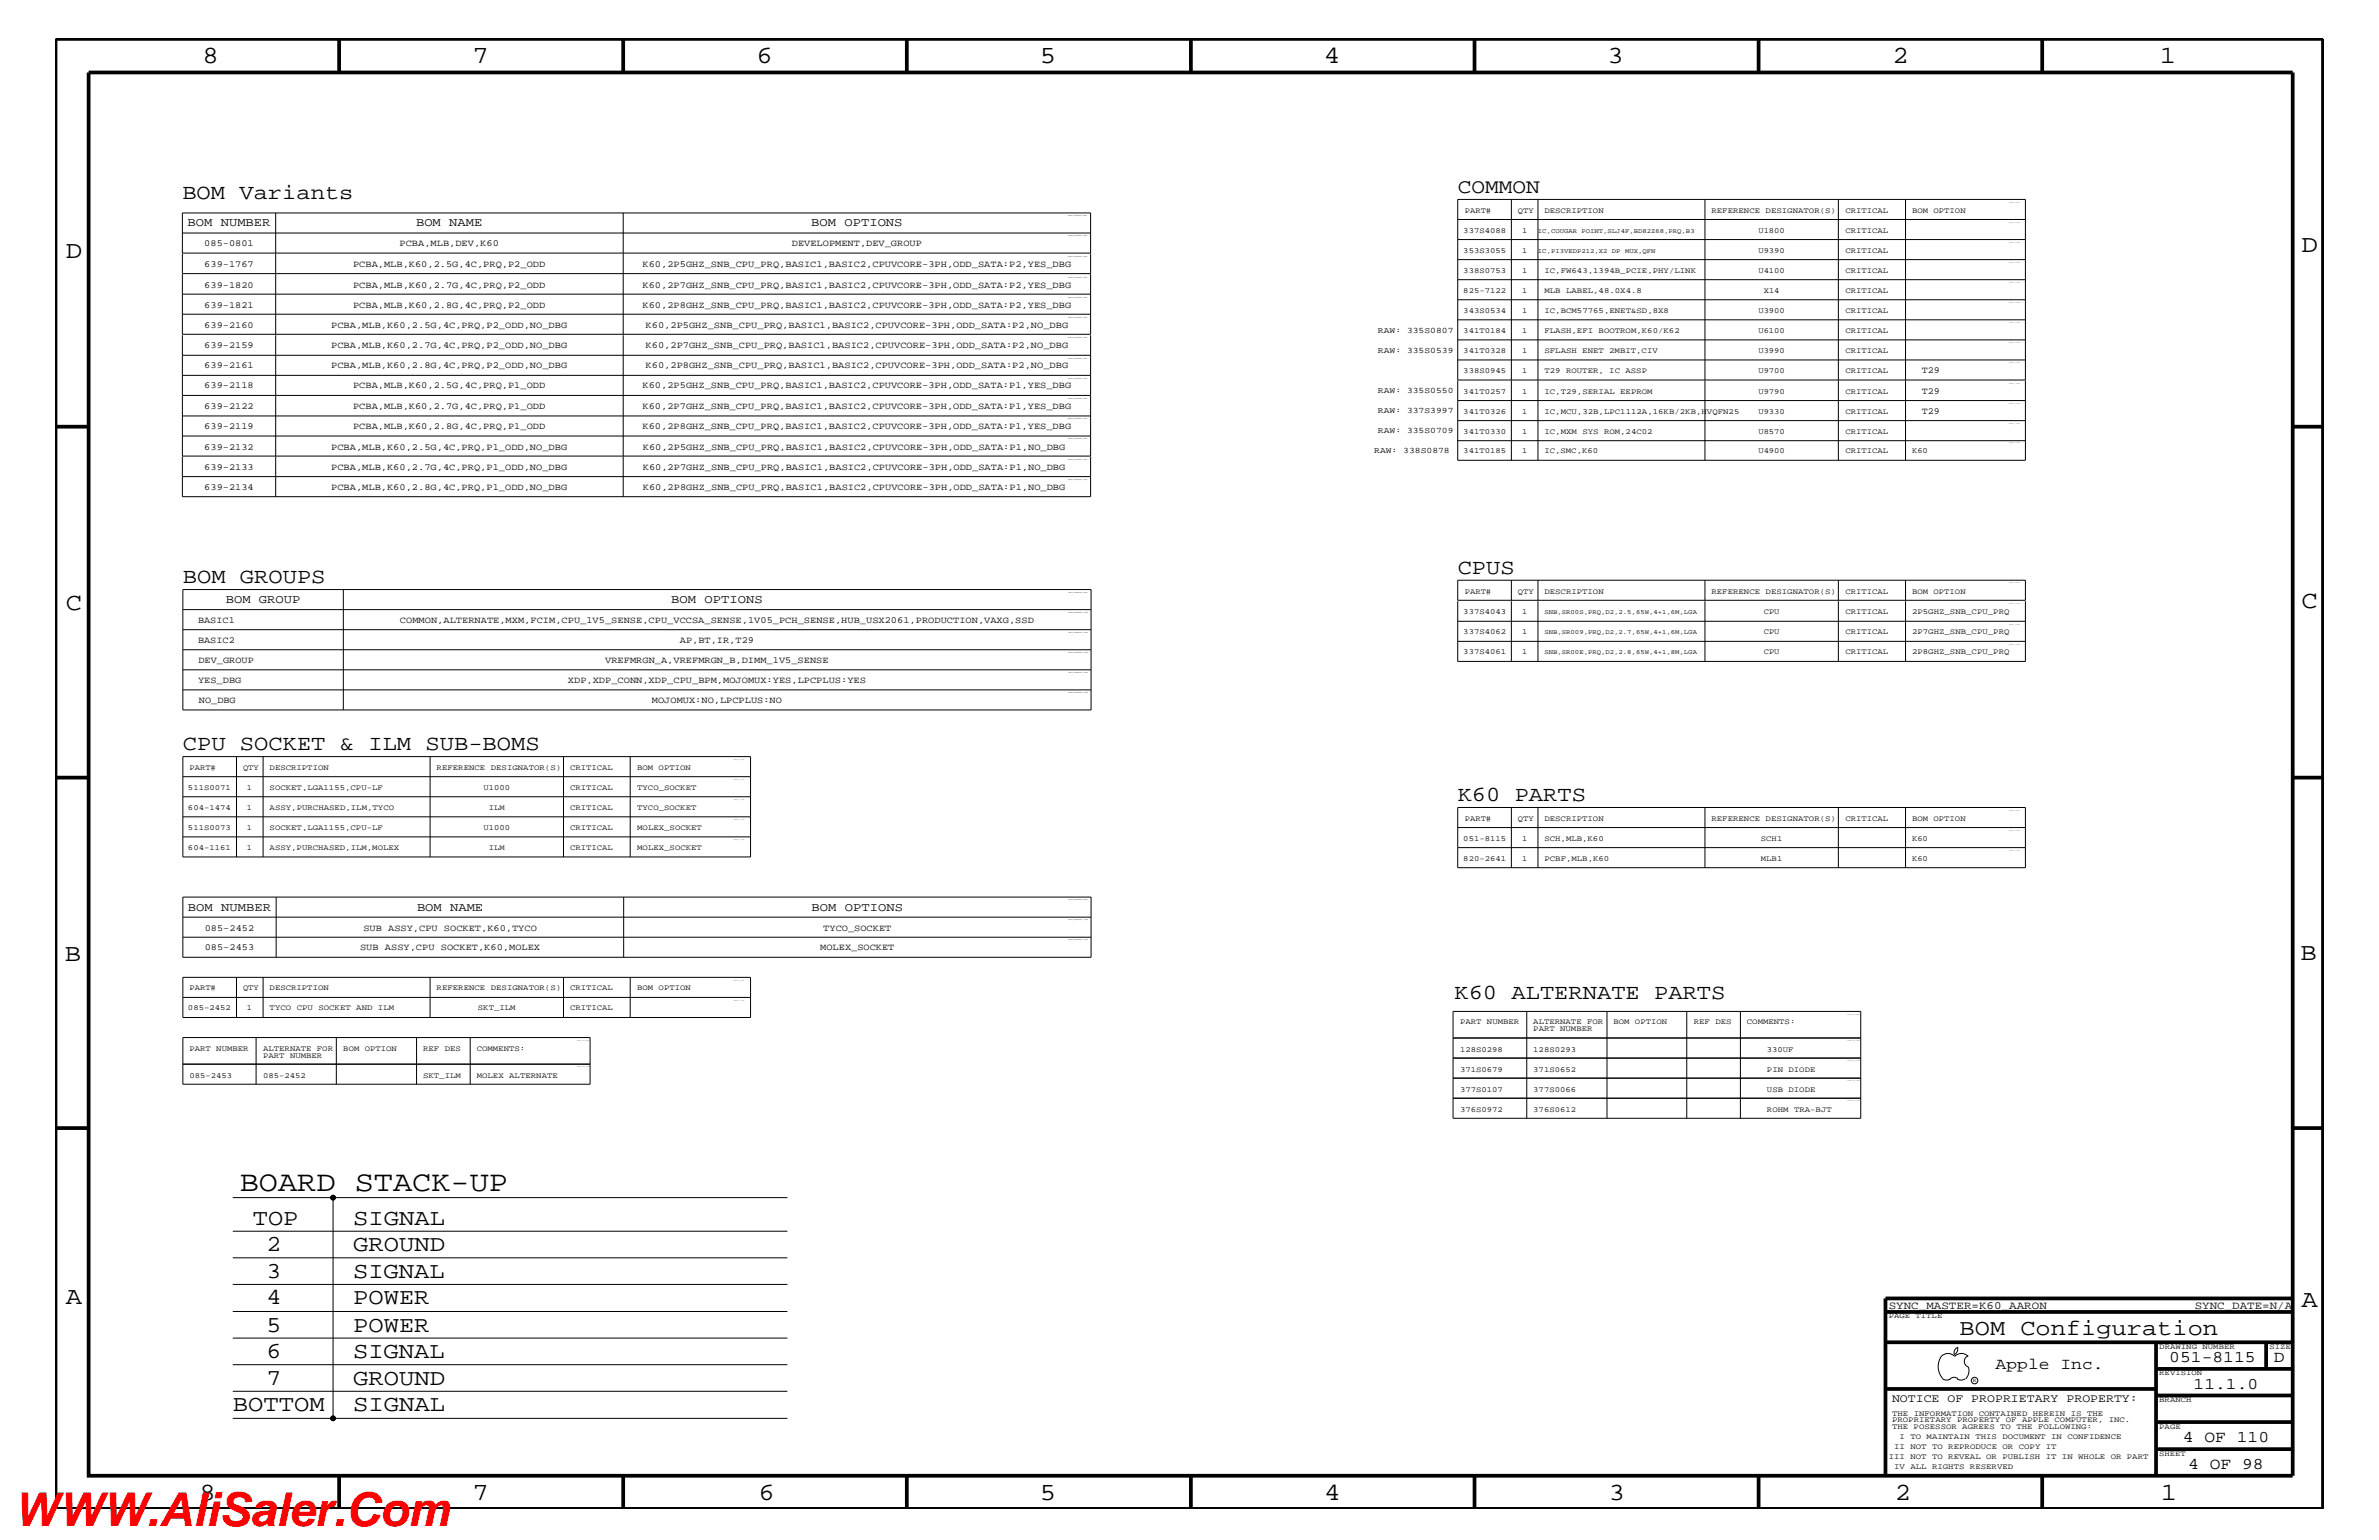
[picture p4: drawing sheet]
<svg xmlns="http://www.w3.org/2000/svg" width="432mm" height="279mm" viewBox="0 0 432 279" stroke-linecap="round" stroke-linejoin="round" font-family="sans-serif">
<defs><g id="words">
<text font-size="8.5" fill="#f00" x="2.5" y="276.8">WWW.AliSaler.Com</text>
<text font-size="5.2" x="43.5" y="216.1">BOARD STACK-UP</text>
<g font-size="4.5">
<text x="36.7" y="11.5">8</text>
<text x="85.8" y="11.5">7</text>
<text x="137.3" y="11.5">6</text>
<text x="188.7" y="11.5">5</text>
<text x="240.3" y="11.5">4</text>
<text x="291.8" y="11.5">3</text>
<text x="343.5" y="11.5">2</text>
<text x="392" y="11.5">1</text>
<text x="11.9" y="46.8">D</text>
<text x="417.8" y="45.7">D</text>
<text x="11.9" y="110.6">C</text>
<text x="417.7" y="110.3">C</text>
<text x="11.8" y="174.3">B</text>
<text x="417.6" y="174.2">B</text>
<text x="11.9" y="236.7">A</text>
<text x="417.7" y="237.1">A</text>
<text x="36.2" y="272.1">8</text>
<text x="85.8" y="272.1">7</text>
<text x="137.7" y="272.1">6</text>
<text x="188.7" y="272.1">5</text>
<text x="240.4" y="272.1">4</text>
<text x="292" y="272.1">3</text>
<text x="343.9" y="272.1">2</text>
<text x="392.2" y="272.1">1</text>
</g>
<g font-size="4.1">
<text x="45.9" y="222.2">TOP</text>
<text x="48.3" y="227">2</text>
<text x="64.1" y="227">GROUND</text>
<text x="64.1" y="222.2">SIGNAL</text>
<text x="48.3" y="231.8">3</text>
<text x="64.1" y="231.8">SIGNAL</text>
<text x="48.3" y="236.7">4</text>
<text x="64.1" y="236.7">POWER</text>
<text x="48.3" y="241.6">5</text>
<text x="64.1" y="241.6">POWER</text>
<text x="355.7" y="242.3">BOM Configuration</text>
<text x="48.3" y="246.4">6</text>
<text x="48.3" y="251.2">7</text>
<text x="64.1" y="251.2">GROUND</text>
<text x="64.1" y="246.4">SIGNAL</text>
<text x="42.2" y="256.1">BOTTOM</text>
<text x="64.1" y="256.1">SIGNAL</text>
</g>
<g font-size="3.9">
<text x="33.1" y="36.2">BOM Variants</text>
<text x="33.2" y="105.8">BOM GROUPS</text>
<text x="264.6" y="104.1">CPUS</text>
<text x="33.2" y="136.1">CPU SOCKET &amp; ILM SUB-BOMS</text>
<text x="264.6" y="145.3">K60 PARTS</text>
<text x="264" y="181.2">K60 ALTERNATE PARTS</text>
</g>
<text font-size="3.7" x="264.6" y="35">COMMON</text>
<g font-size="3">
<text x="362.2" y="248.4">Apple Inc.</text>
<text x="393.7" y="247.1">051-8115</text>
<text x="398.1" y="252">11.1.0</text>
<text x="412.7" y="247.1">D</text>
<text x="396.2" y="261.6">4 OF 110</text>
<text x="397.2" y="266.6">4 OF 98</text>
</g>
<g font-size="2.2">
<text x="34" y="41">BOM NUMBER</text>
<text x="75.5" y="41">BOM NAME</text>
<text x="147.2" y="41">BOM OPTIONS</text>
<text x="41" y="109.4">BOM GROUP</text>
<text x="121.8" y="109.4">BOM OPTIONS</text>
<text x="34.1" y="165.2">BOM NUMBER</text>
<text x="75.7" y="165.2">BOM NAME</text>
<text x="147.3" y="165.2">BOM OPTIONS</text>
</g>
<text font-size="2.1" x="343.4" y="254.4">NOTICE OF PROPRIETARY PROPERTY:</text>
<g font-size="2">
<text x="342.8" y="237.4">SYNC_MASTER=K60_AARON</text>
<text x="398.4" y="237.4">SYNC_DATE=N/A</text>
</g>
<g font-size="1.7">
<text x="37.1" y="44.6">085-0801</text>
<text x="72.5" y="44.6">PCBA,MLB,DEV,K60</text>
<text x="143.7" y="44.6">DEVELOPMENT,DEV_GROUP</text>
<text x="37.1" y="52.2">639-1820</text>
<text x="37.1" y="48.5">639-1767</text>
<text x="64.1" y="52.2">PCBA,MLB,K60,2.7G,4C,PRQ,P2_ODD</text>
<text x="64.1" y="48.5">PCBA,MLB,K60,2.5G,4C,PRQ,P2_ODD</text>
<text x="116.6" y="52.2">K60,2P7GHZ_SNB_CPU_PRQ,BASIC1,BASIC2,CPUVCORE-3PH,ODD_SATA:P2,YES_DBG</text>
<text x="116.6" y="48.5">K60,2P5GHZ_SNB_CPU_PRQ,BASIC1,BASIC2,CPUVCORE-3PH,ODD_SATA:P2,YES_DBG</text>
<text x="37.1" y="55.8">639-1821</text>
<text x="37.1" y="59.5">639-2160</text>
<text x="60.1" y="59.5">PCBA,MLB,K60,2.5G,4C,PRQ,P2_ODD,NO_DBG</text>
<text x="64.1" y="55.8">PCBA,MLB,K60,2.8G,4C,PRQ,P2_ODD</text>
<text x="116.6" y="55.8">K60,2P8GHZ_SNB_CPU_PRQ,BASIC1,BASIC2,CPUVCORE-3PH,ODD_SATA:P2,YES_DBG</text>
<text x="117.2" y="59.5">K60,2P5GHZ_SNB_CPU_PRQ,BASIC1,BASIC2,CPUVCORE-3PH,ODD_SATA:P2,NO_DBG</text>
<text x="37.1" y="63.2">639-2159</text>
<text x="60.1" y="63.2">PCBA,MLB,K60,2.7G,4C,PRQ,P2_ODD,NO_DBG</text>
<text x="117.2" y="63.2">K60,2P7GHZ_SNB_CPU_PRQ,BASIC1,BASIC2,CPUVCORE-3PH,ODD_SATA:P2,NO_DBG</text>
<text x="37.1" y="70.5">639-2118</text>
<text x="37.1" y="66.8">639-2161</text>
<text x="60.1" y="66.8">PCBA,MLB,K60,2.8G,4C,PRQ,P2_ODD,NO_DBG</text>
<text x="64.1" y="70.5">PCBA,MLB,K60,2.5G,4C,PRQ,P1_ODD</text>
<text x="116.6" y="70.5">K60,2P5GHZ_SNB_CPU_PRQ,BASIC1,BASIC2,CPUVCORE-3PH,ODD_SATA:P1,YES_DBG</text>
<text x="117.2" y="66.8">K60,2P8GHZ_SNB_CPU_PRQ,BASIC1,BASIC2,CPUVCORE-3PH,ODD_SATA:P2,NO_DBG</text>
<text x="348.8" y="67.7">T29</text>
<text x="348.8" y="71.5">T29</text>
<text x="37.1" y="74.3">639-2122</text>
<text x="37.1" y="77.9">639-2119</text>
<text x="64.1" y="74.3">PCBA,MLB,K60,2.7G,4C,PRQ,P1_ODD</text>
<text x="64.1" y="77.9">PCBA,MLB,K60,2.8G,4C,PRQ,P1_ODD</text>
<text x="116.6" y="74.3">K60,2P7GHZ_SNB_CPU_PRQ,BASIC1,BASIC2,CPUVCORE-3PH,ODD_SATA:P1,YES_DBG</text>
<text x="116.6" y="77.9">K60,2P8GHZ_SNB_CPU_PRQ,BASIC1,BASIC2,CPUVCORE-3PH,ODD_SATA:P1,YES_DBG</text>
<text x="348.8" y="75.1">T29</text>
<text x="37.1" y="81.6">639-2132</text>
<text x="60.1" y="81.6">PCBA,MLB,K60,2.5G,4C,PRQ,P1_ODD,NO_DBG</text>
<text x="116.7" y="81.6">K60,2P5GHZ_SNB_CPU_PRQ,BASIC1,BASIC2,CPUVCORE-3PH,ODD_SATA:P1,NO_DBG</text>
<text x="37.1" y="85.3">639-2133</text>
<text x="37.1" y="88.9">639-2134</text>
<text x="60.1" y="85.3">PCBA,MLB,K60,2.7G,4C,PRQ,P1_ODD,NO_DBG</text>
<text x="60.1" y="88.9">PCBA,MLB,K60,2.8G,4C,PRQ,P1_ODD,NO_DBG</text>
<text x="116.7" y="85.3">K60,2P7GHZ_SNB_CPU_PRQ,BASIC1,BASIC2,CPUVCORE-3PH,ODD_SATA:P1,NO_DBG</text>
<text x="116.7" y="88.9">K60,2P8GHZ_SNB_CPU_PRQ,BASIC1,BASIC2,CPUVCORE-3PH,ODD_SATA:P1,NO_DBG</text>
<text x="35.9" y="113.1">BASIC1</text>
<text x="72.6" y="113.1">COMMON,ALTERNATE,MXM,FCIM,CPU_1V5_SENSE,CPU_VCCSA_SENSE,1V05_PCH_SENSE,HUB_USX2061,PRODUCTION,VAXG,SSD</text>
<text x="35.9" y="116.7">BASIC2</text>
<text x="123.4" y="116.7">AP,BT,IR,T29</text>
<text x="35.9" y="124">YES_DBG</text>
<text x="36" y="120.3">DEV_GROUP</text>
<text x="103.1" y="124">XDP,XDP_CONN,XDP_CPU_BPM,MOJOMUX:YES,LPCPLUS:YES</text>
<text x="109.9" y="120.3">VREFMRGN_A,VREFMRGN_B,DIMM_1V5_SENSE</text>
<text x="36.1" y="127.6">NO_DBG</text>
<text x="118.3" y="127.6">MOJOMUX:NO,LPCPLUS:NO</text>
<text x="37.2" y="168.9">085-2452</text>
<text x="37.2" y="172.4">085-2453</text>
<text x="65.4" y="172.4">SUB ASSY,CPU SOCKET,K60,MOLEX</text>
<text x="66" y="168.9">SUB ASSY,CPU SOCKET,K60,TYCO</text>
<text x="148.9" y="172.4">MOLEX_SOCKET</text>
<text x="149.4" y="168.9">TYCO_SOCKET</text>
</g>
<g font-size="1.5">
<text x="250.1" y="64">RAW: 335S0539</text>
<text x="250.1" y="60.4">RAW: 335S0807</text>
<text x="250.1" y="71.3">RAW: 335S0550</text>
<text x="250.1" y="75">RAW: 337S3997</text>
<text x="249.4" y="82.2">RAW: 338S0878</text>
<text x="250.1" y="78.6">RAW: 335S0709</text>
</g>
<g font-size="1.4">
<text x="265.9" y="38.6">PART#</text>
<text x="275.5" y="38.6">QTY</text>
<text x="280.3" y="38.6">DESCRIPTION</text>
<text x="310.6" y="38.6">REFERENCE DESIGNATOR(S)</text>
<text x="334.9" y="38.6">CRITICAL</text>
<text x="347" y="38.6">BOM OPTION</text>
<text x="265.6" y="45.9">353S3055</text>
<text x="265.6" y="42.3">337S4088</text>
<text x="276.3" y="45.9">1</text>
<text x="276.3" y="42.3">1</text>
<text x="319.2" y="45.9">U9390</text>
<text x="319.2" y="42.3">U1800</text>
<text x="334.9" y="45.9">CRITICAL</text>
<text x="334.9" y="42.3">CRITICAL</text>
<text x="265.6" y="53.2">825-7122</text>
<text x="265.6" y="49.6">338S0753</text>
<text x="276.3" y="53.2">1</text>
<text x="276.3" y="49.6">1</text>
<text x="280.3" y="53.2">MLB LABEL,48.0X4.8</text>
<text x="280.3" y="49.6">IC,FW643,1394B_PCIE,PHY/LINK</text>
<text x="319.2" y="49.6">U4100</text>
<text x="320.1" y="53.2">X14</text>
<text x="334.9" y="53.2">CRITICAL</text>
<text x="334.9" y="49.6">CRITICAL</text>
<text x="265.6" y="56.8">343S0534</text>
<text x="276.3" y="56.8">1</text>
<text x="280.3" y="56.8">IC,BCM57765,ENET&amp;SD,8X8</text>
<text x="319.2" y="56.8">U3900</text>
<text x="334.9" y="56.8">CRITICAL</text>
<text x="265.6" y="60.4">341T0184</text>
<text x="265.6" y="64">341T0328</text>
<text x="276.3" y="60.4">1</text>
<text x="276.3" y="64">1</text>
<text x="280.3" y="60.4">FLASH,EFI BOOTROM,K60/K62</text>
<text x="280.3" y="64">SFLASH ENET 2MBIT,CIV</text>
<text x="319.2" y="60.4">U6100</text>
<text x="319.2" y="64">U3990</text>
<text x="334.9" y="60.4">CRITICAL</text>
<text x="334.9" y="64">CRITICAL</text>
<text x="265.6" y="67.7">338S0945</text>
<text x="265.6" y="71.5">341T0257</text>
<text x="276.3" y="67.7">1</text>
<text x="276.3" y="71.5">1</text>
<text x="280.3" y="67.7">T29 ROUTER, IC ASSP</text>
<text x="280.3" y="71.5">IC,T29,SERIAL EEPROM</text>
<text x="319.2" y="67.7">U9700</text>
<text x="319.2" y="71.5">U9790</text>
<text x="334.9" y="67.7">CRITICAL</text>
<text x="334.9" y="71.5">CRITICAL</text>
<text x="265.6" y="75.1">341T0326</text>
<text x="276.3" y="75.1">1</text>
<text x="280.3" y="75.1">IC,MCU,32B,LPC1112A,16KB/2KB,HVQFN25</text>
<text x="319.2" y="75.1">U9330</text>
<text x="334.9" y="75.1">CRITICAL</text>
<text x="265.6" y="78.8">341T0330</text>
<text x="265.6" y="82.2">341T0185</text>
<text x="276.3" y="78.8">1</text>
<text x="276.3" y="82.2">1</text>
<text x="280.3" y="82.2">IC,SMC,K60</text>
<text x="280.3" y="78.8">IC,MXM SYS ROM,24C02</text>
<text x="319.2" y="78.8">U8570</text>
<text x="319.2" y="82.2">U4900</text>
<text x="334.9" y="78.8">CRITICAL</text>
<text x="334.9" y="82.2">CRITICAL</text>
<text x="347" y="82.2">K60</text>
<text x="265.9" y="107.7">PART#</text>
<text x="275.5" y="107.7">QTY</text>
<text x="280.3" y="107.7">DESCRIPTION</text>
<text x="310.6" y="107.7">REFERENCE DESIGNATOR(S)</text>
<text x="334.9" y="107.7">CRITICAL</text>
<text x="347" y="107.7">BOM OPTION</text>
<text x="265.6" y="111.4">337S4043</text>
<text x="276.3" y="111.4">1</text>
<text x="320.1" y="111.4">CPU</text>
<text x="334.9" y="111.4">CRITICAL</text>
<text x="347" y="111.4">2P5GHZ_SNB_CPU_PRQ</text>
<text x="265.6" y="115.1">337S4062</text>
<text x="265.6" y="118.7">337S4061</text>
<text x="276.3" y="115.1">1</text>
<text x="276.3" y="118.7">1</text>
<text x="320.1" y="115.1">CPU</text>
<text x="320.1" y="118.7">CPU</text>
<text x="334.9" y="115.1">CRITICAL</text>
<text x="334.9" y="118.7">CRITICAL</text>
<text x="347" y="115.1">2P7GHZ_SNB_CPU_PRQ</text>
<text x="347" y="118.7">2P8GHZ_SNB_CPU_PRQ</text>
<text x="34.1" y="143.4">511S0071</text>
<text x="34.4" y="139.7">PART#</text>
<text x="44.1" y="139.7">QTY</text>
<text x="44.8" y="143.4">1</text>
<text x="48.9" y="139.7">DESCRIPTION</text>
<text x="48.9" y="143.4">SOCKET,LGA1155,CPU-LF</text>
<text x="79.2" y="139.7">REFERENCE DESIGNATOR(S)</text>
<text x="87.8" y="143.4">U1000</text>
<text x="103.5" y="139.7">CRITICAL</text>
<text x="103.5" y="143.4">CRITICAL</text>
<text x="115.7" y="143.4">TYCO_SOCKET</text>
<text x="115.7" y="139.7">BOM OPTION</text>
<text x="34.1" y="147">604-1474</text>
<text x="44.8" y="147">1</text>
<text x="48.9" y="147">ASSY,PURCHASED,ILM,TYCO</text>
<text x="88.7" y="147">ILM</text>
<text x="103.5" y="147">CRITICAL</text>
<text x="115.7" y="147">TYCO_SOCKET</text>
<text x="265.9" y="149">PART#</text>
<text x="275.5" y="149">QTY</text>
<text x="280.3" y="149">DESCRIPTION</text>
<text x="310.6" y="149">REFERENCE DESIGNATOR(S)</text>
<text x="334.9" y="149">CRITICAL</text>
<text x="347" y="149">BOM OPTION</text>
<text x="34.1" y="150.7">511S0073</text>
<text x="34.1" y="154.3">604-1161</text>
<text x="44.8" y="150.7">1</text>
<text x="44.8" y="154.3">1</text>
<text x="48.9" y="150.7">SOCKET,LGA1155,CPU-LF</text>
<text x="48.9" y="154.3">ASSY,PURCHASED,ILM,MOLEX</text>
<text x="87.8" y="150.7">U1000</text>
<text x="88.7" y="154.3">ILM</text>
<text x="103.5" y="150.7">CRITICAL</text>
<text x="103.5" y="154.3">CRITICAL</text>
<text x="115.7" y="150.7">MOLEX_SOCKET</text>
<text x="115.7" y="154.3">MOLEX_SOCKET</text>
<text x="265.6" y="152.6">051-8115</text>
<text x="276.3" y="152.6">1</text>
<text x="280.3" y="152.6">SCH,MLB,K60</text>
<text x="319.6" y="152.6">SCH1</text>
<text x="347" y="152.6">K60</text>
<text x="265.6" y="156.2">820-2641</text>
<text x="276.3" y="156.2">1</text>
<text x="280.3" y="156.2">PCBF,MLB,K60</text>
<text x="319.6" y="156.2">MLB1</text>
<text x="347" y="156.2">K60</text>
<text x="34.4" y="179.7">PART#</text>
<text x="44.1" y="179.7">QTY</text>
<text x="48.9" y="179.7">DESCRIPTION</text>
<text x="79.2" y="179.7">REFERENCE DESIGNATOR(S)</text>
<text x="103.5" y="179.7">CRITICAL</text>
<text x="115.7" y="179.7">BOM OPTION</text>
<text x="34.1" y="183.3">085-2452</text>
<text x="44.8" y="183.3">1</text>
<text x="48.9" y="183.3">TYCO CPU SOCKET AND ILM</text>
<text x="86.7" y="183.3">SKT_ILM</text>
<text x="103.5" y="183.3">CRITICAL</text>
<text x="265" y="185.9">PART NUMBER</text>
<text x="278.3" y="185.9">ALTERNATE FOR</text>
<text x="292.9" y="185.9">BOM OPTION</text>
<text x="307.4" y="185.9">REF DES</text>
<text x="317.1" y="185.9">COMMENTS:</text>
<text x="34.4" y="190.6">PART NUMBER</text>
<text x="47.8" y="191.9">PART NUMBER</text>
<text x="47.8" y="190.6">ALTERNATE FOR</text>
<text x="62.3" y="190.6">BOM OPTION</text>
<text x="76.8" y="190.6">REF DES</text>
<text x="86.5" y="190.6">COMMENTS:</text>
<text x="265" y="190.8">128S0298</text>
<text x="278.3" y="187.1">PART NUMBER</text>
<text x="278.3" y="190.8">128S0293</text>
<text x="320.7" y="190.8">330UF</text>
<text x="34.4" y="195.5">085-2453</text>
<text x="47.8" y="195.5">085-2452</text>
<text x="76.8" y="195.5">SKT_ILM</text>
<text x="86.5" y="195.5">MOLEX ALTERNATE</text>
<text x="265" y="194.4">371S0679</text>
<text x="278.3" y="194.4">371S0652</text>
<text x="320.7" y="194.4">PIN DIODE</text>
<text x="265" y="198.1">377S0107</text>
<text x="265" y="201.7">376S0972</text>
<text x="278.3" y="198.1">377S0066</text>
<text x="278.3" y="201.7">376S0612</text>
<text x="320.7" y="198.1">USB DIODE</text>
<text x="320.7" y="201.7">ROHM TRA-BJT</text>
<text x="342.8" y="239.2">PAGE TITLE</text>
<text x="391.9" y="244.7">DRAWING NUMBER</text>
<text x="411.9" y="244.7">SIZE</text>
<text x="391.9" y="249.5">REVISION</text>
<text x="343.4" y="256.8">THE INFORMATION CONTAINED HEREIN IS THE</text>
<text x="391.9" y="254.4">BRANCH</text>
<text x="343.4" y="259.3">THE POSESSOR AGREES TO THE FOLLOWING:</text>
<text x="343.4" y="258">PROPRIETARY PROPERTY OF APPLE COMPUTER, INC.</text>
<text x="343.8" y="262.9">II NOT TO REPRODUCE OR COPY IT</text>
<text x="344.8" y="261.1">I TO MAINTAIN THIS DOCUMENT IN CONFIDENCE</text>
<text x="391.9" y="259.3">PAGE</text>
<text x="342.8" y="264.7">III NOT TO REVEAL OR PUBLISH IT IN WHOLE OR PART</text>
<text x="343.8" y="266.6">IV ALL RIGHTS RESERVED</text>
<text x="391.9" y="264.1">SHEET</text>
</g>
<g font-size="1.2">
<text x="279.1" y="45.9">IC,PI3VEDP212,X2 DP MUX,QFN</text>
<text x="279.1" y="42.3">IC,COUGAR POINT,SLJ4F,BD82Z68,PRQ,B3</text>
<text x="280.3" y="111.4">SNB,SR00S,PRQ,D2,2.5,65W,4+1,6M,LGA</text>
<text x="280.3" y="115.1">SNB,SR009,PRQ,D2,2.7,65W,4+1,6M,LGA</text>
<text x="280.3" y="118.7">SNB,SR00E,PRQ,D2,2.8,65W,4+1,8M,LGA</text>
</g>
<text font-size="1" x="358.1" y="250.7">R</text>
<g font-size=".3">
<text x="193.8" y="39.2">TABLE_BOMGROUP_HEAD</text>
<text x="193.8" y="42.9">TABLE_BOMGROUP_ITEM</text>
<text x="193.8" y="46.6">TABLE_BOMGROUP_ITEM</text>
<text x="193.8" y="50.4">TABLE_BOMGROUP_ITEM</text>
<text x="193.8" y="57.7">TABLE_BOMGROUP_ITEM</text>
<text x="193.8" y="54">TABLE_BOMGROUP_ITEM</text>
<text x="193.8" y="65.1">TABLE_BOMGROUP_ITEM</text>
<text x="193.8" y="61.4">TABLE_BOMGROUP_ITEM</text>
<text x="193.8" y="68.7">TABLE_BOMGROUP_ITEM</text>
<text x="193.8" y="76.1">TABLE_BOMGROUP_ITEM</text>
<text x="193.8" y="72.4">TABLE_BOMGROUP_ITEM</text>
<text x="193.8" y="83.5">TABLE_BOMGROUP_ITEM</text>
<text x="193.8" y="79.7">TABLE_BOMGROUP_ITEM</text>
<text x="193.8" y="87.1">TABLE_BOMGROUP_ITEM</text>
<text x="193.9" y="107.6">TABLE_BOMGROUP_HEAD</text>
<text x="193.9" y="111.2">TABLE_BOMGROUP_ITEM</text>
<text x="193.9" y="118.5">TABLE_BOMGROUP_ITEM</text>
<text x="193.9" y="114.8">TABLE_BOMGROUP_ITEM</text>
<text x="193.9" y="122.1">TABLE_BOMGROUP_ITEM</text>
<text x="193.9" y="125.8">TABLE_BOMGROUP_ITEM</text>
<text x="193.9" y="163.4">TABLE_BOMGROUP_HEAD</text>
<text x="193.9" y="167">TABLE_BOMGROUP_ITEM</text>
<text x="193.9" y="170.6">TABLE_BOMGROUP_ITEM</text>
</g>
</g></defs>
<g fill="none" stroke="#000" stroke-width=".18">
<path d="M33.1 38.6h164.9v7.3h-164.9zM50 38.6v7.3M113.1 38.6v7.3M264.6 36.2h103v32.7h-103zM264.6 39.8h103M274.3 36.2v32.7M279.1 36.2v32.7M309.5 36.2v32.7M333.7 36.2v32.7M345.9 36.2v32.7M33.1 57h164.9M33.1 53.4h164.9"/>
<path d="M33.1 46v3.6h164.9v-3.6M33.1 49.7v10.9h164.9v-10.9M33.1 42.3h164.9M50 46v3.6M50 49.7v10.9M113.1 46v3.6M113.1 49.7v10.9M264.6 43.5h103M264.6 50.7h103M264.6 47.1h103M264.6 54.4h103M264.6 58h103"/>
<path d="M33.1 68.1h164.9M33.1 79.1h164.9M33.1 75.5h164.9M33.1 64.5h164.9M33.1 60.8v10.9h164.9v-10.9M33.1 71.8v10.9h164.9v-10.9M50 60.8v10.9M50 71.8v10.9M113.1 60.8v10.9M113.1 71.8v10.9M264.6 69v14.5h103v-14.5M264.6 80h103"/>
<path d="M264.6 76.3h103M264.6 72.7h103M264.6 65.3h103M264.6 61.7h103M274.3 69v14.5M279.1 69v14.5M309.5 69v14.5M333.7 69v14.5M345.9 69v14.5M33.1 86.5h164.9M33.1 82.8v7.3h164.9v-7.3M50 82.8v7.3"/>
<path d="M113.1 82.8v7.3M33.2 110.6h164.8M33.2 114.2h164.8M33.2 117.9h164.8M33.2 107h164.8v21.8h-164.8zM62.3 107v21.8M264.6 105.3h103v3.6h-103zM264.6 109.1v10.9h103v-10.9M264.6 116.4h103M264.6 112.7h103M274.3 105.3v3.6M274.3 109.1v10.9"/>
<path d="M279.1 105.3v3.6M279.1 109.1v10.9M309.5 105.3v3.6M309.5 109.1v10.9M333.7 105.3v3.6M333.7 109.1v10.9M345.9 105.3v3.6M345.9 109.1v10.9M33.2 137.3h103v18.2h-103zM33.2 125.2h164.8M33.2 121.5h164.8M42.9 137.3v18.2"/>
<path d="M47.8 137.3v18.2M78.1 137.3v18.2M102.3 137.3v18.2M114.4 137.3v18.2M33.2 140.9h103M33.2 151.8h103M33.2 148.2h103M33.2 144.6h103M264.6 146.5h103v10.9h-103zM264.6 153.8h103M264.6 150.1h103M274.3 146.5v10.9"/>
<path d="M279.1 146.5v10.9M309.5 146.5v10.9M333.7 146.5v10.9M345.9 146.5v10.9M33.2 170h164.8M33.2 162.8h164.8v10.9h-164.8zM33.2 177.3h103v7.3h-103zM33.2 166.4h164.8M42.9 177.3v7.3M47.8 177.3v7.3M50.1 162.8v10.9M78.1 177.3v7.3"/>
<path d="M102.3 177.3v7.3M113.2 162.8v10.9M114.4 177.3v7.3M33.2 188.2h73.9v8.5h-73.9zM33.2 181h103M33.2 193.1h73.9M46.5 188.2v8.5M61 188.2v8.5M75.6 188.2v8.5M85.3 188.2v8.5M263.7 192h74M263.7 188.3h74"/>
<path d="M263.7 199.2h74M263.7 195.6h74M263.7 183.5h74v19.4h-74zM277.1 183.5v19.4M291.7 183.5v19.4M306.2 183.5v19.4M315.9 183.5v19.4M42.2 217.3h100.7M60.5 217.3v40M42.2 223.4h100.7M42.2 233h100.7M42.2 237.9h100.7"/>
<path d="M42.2 228.2h100.7M42.2 257.3h100.7M42.2 242.8h100.7M42.2 252.4h100.7M42.2 247.6h100.7M352.3 246.1a1.69 1.69 0 0 1 2.5 0 1.72 1.72 0 0 1 2.4 0M352.4 246a3.2 3.2 0 0 0 .4 4.3l.8 .1 .4-.2M354 250.2l.7-.3 .7 .3M355.2 250.2l.7 .2 .7-.2M355.3 244.4v.3a1.18 1.18 0 0 1-.6 1.1M355.4 244.4a.99 .99 0 0 0-.6 1.4M357.2 246a1.04 1.04 0 0 0-.7 1 1.04 1.04 0 0 0 .7 1"/>
<path d="M357.3 248l.1 .7a2.11 2.11 0 0 1-.6 1.5"/>
<circle cx="60.5" cy="217.3" r=".42"/>
<circle cx="60.5" cy="257.3" r=".42"/>
<circle cx="358.4" cy="250.5" r=".59"/>
</g>
<g fill="none" stroke="#000" stroke-width=".68" stroke-linecap="butt">
<path d="M10.1 7.1h411.5v266.7h-411.5zM16.1 13.2h400v254.5h-400zM61.6 7.1v6.1M113.1 7.1v6.1M164.6 7.1v6.1M216.2 7.1v6.1M267.6 7.1v6.1M319.2 7.1v6.1M370.7 7.1v6.1M10.1 77.4h6M416.1 77.4h5.5M10.1 141.1h6"/>
<path d="M416.1 141.1h5.5M10.1 204.7h6M416.1 204.7h5.5M342.2 238h73.9M416.1 235.6h-73.9v32.1M342.2 252h49.1M342.2 243.5h73.9M391.3 258h24.8M391.3 253.2h24.8M391.3 248.4h24.8M391.3 243.5v24.2M411.3 243.5v4.9"/>
<path d="M61.6 267.7v6.1M113.1 267.7v6.1M164.6 267.7v6.1M216.2 268v5.8M267.6 267.7v6.1M319.2 267.7v6.1M370.7 267.7v6.1M391.3 262.9h24.8"/>
</g>
<g fill="#000">
<circle cx="60.5" cy="217.3" r=".42"/>
<circle cx="60.5" cy="257.3" r=".42"/>
</g>
<use href="#words"/>
</svg>
